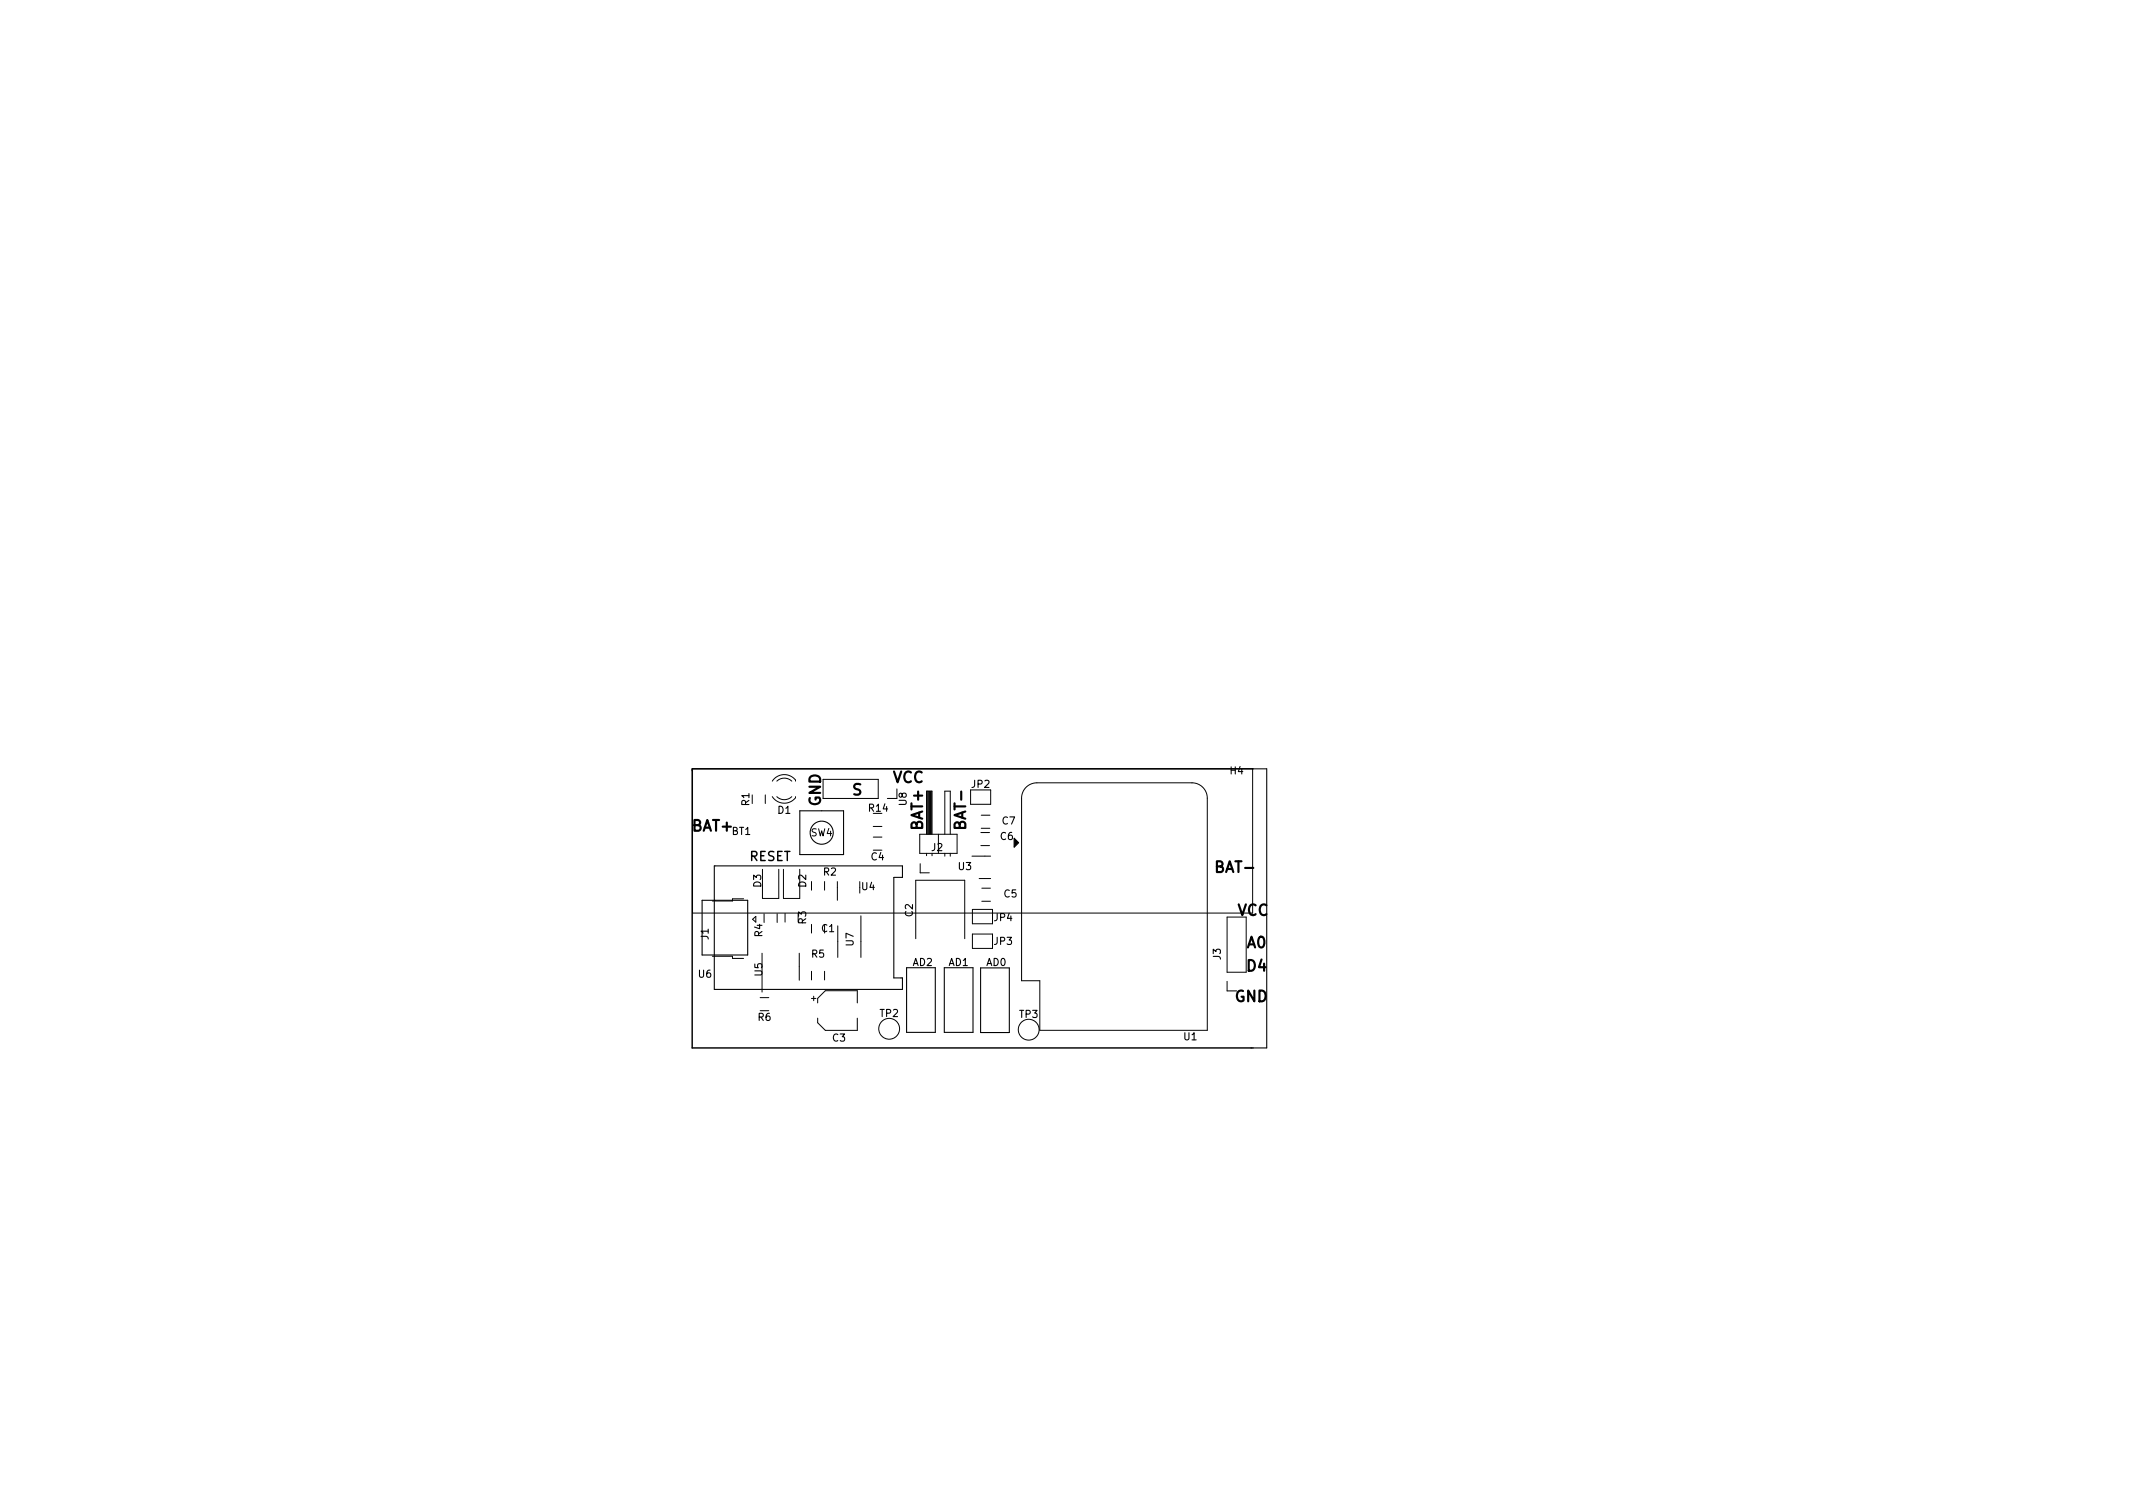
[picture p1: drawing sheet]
<svg xmlns="http://www.w3.org/2000/svg" width="297mm" height="210mm" viewBox="0 0 297 210" stroke-linecap="round" stroke-linejoin="round" font-family="sans-serif">
<defs><g id="words">
<g font-size="2.1">
<text x="114.3" y="112.3" transform="rotate(-90 114.3 112.3)">GND</text>
<text x="118.7" y="110.7">S</text>
<text x="124.3" y="109">VCC</text>
<text x="96.5" y="115.7">BAT+</text>
<text x="128.5" y="115.5" transform="rotate(-90 128.5 115.5)">BAT+</text>
<text x="134.5" y="115.2" transform="rotate(-90 134.5 115.2)">BAT-</text>
<text x="169.5" y="121.5">BAT-</text>
<text x="172.3" y="127.5">VCC</text>
<text x="173.7" y="132">A0</text>
<text x="173.7" y="135.2">D4</text>
<text x="171.9" y="139.5">GND</text>
</g>
<text font-size="1.8" x="104.3" y="119.9">RESET</text>
<g font-size="1.4">
<text x="171.3" y="107.8">H4</text>
<text x="104.3" y="112.2" transform="rotate(-90 104.3 112.2)">R1</text>
<text x="108.3" y="113.3">D1</text>
<text x="121" y="113">R14</text>
<text x="126.2" y="112.1" transform="rotate(-90 126.2 112.1)">U8</text>
<text x="135.3" y="109.7">JP2</text>
<text x="101.9" y="116.2">BT1</text>
<text x="112.9" y="116.4">SW4</text>
<text x="121.3" y="119.8">C4</text>
<text x="129.7" y="118.5">J2</text>
<text x="139.3" y="117">C6</text>
<text x="139.6" y="114.8">C7</text>
<text x="106" y="123.5" transform="rotate(-90 106 123.5)">D3</text>
<text x="112.3" y="123.5" transform="rotate(-90 112.3 123.5)">D2</text>
<text x="114.7" y="121.9">R2</text>
<text x="120" y="123.9">U4</text>
<text x="133.5" y="121.1">U3</text>
<text x="139.8" y="125">C5</text>
<text x="98.7" y="130.8" transform="rotate(-90 98.7 130.8)">J1</text>
<text x="106.2" y="130.4" transform="rotate(-90 106.2 130.4)">R4</text>
<text x="112.3" y="128.6" transform="rotate(-90 112.3 128.6)">R3</text>
<text x="114.4" y="129.8">C1</text>
<text x="118.9" y="131.7" transform="rotate(-90 118.9 131.7)">U7</text>
<text x="127.1" y="127.6" transform="rotate(-90 127.1 127.6)">C2</text>
<text x="138.5" y="131.6">JP3</text>
<text x="138.5" y="128.3">JP4</text>
<text x="97.3" y="136.1">U6</text>
<text x="106.2" y="135.9" transform="rotate(-90 106.2 135.9)">U5</text>
<text x="113" y="133.3">R5</text>
<text x="127.1" y="134.5">AD2</text>
<text x="132.1" y="134.5">AD1</text>
<text x="137.4" y="134.5">AD0</text>
<text x="170" y="133.6" transform="rotate(-90 170 133.6)">J3</text>
<text x="105.6" y="142.1">R6</text>
<text x="122.5" y="141.6">TP2</text>
<text x="142" y="141.7">TP3</text>
<text x="115.9" y="145">C3</text>
<text x="164.9" y="144.8">U1</text>
</g>
</g></defs>
<g fill="none" stroke="#000" stroke-width=".15">
<path d="M111.4 112.9h6.1v6.1h-6.1zM174.4 107.1h2v38.8h-1.9M97.8 125.4h6.3v7.6h-6.3zM99.5 120.6h26.2v1.6h-1.2v14h1.2v1.6h-26.2zM126.2 134.7h4v9h-4zM131.5 134.7h4v9h-4zM136.6 134.8h4v9h-4z"/>
<circle cx="114.4" cy="115.9" r="1.61"/>
</g>
<path d="M174.5 107.1h-78.1v38.8h78.1" fill="none" stroke="#000" stroke-width=".2"/>
<g fill="none" stroke="#000" stroke-width=".14">
<path d="M96.4 107h78v20.1h-78zM106.6 110.7v1.2M107.5 110.9a1.99 1.99 0 0 0 3.3 .2v-.2M108.2 110.9a1.5 1.5 0 0 0 2.1 0M110.3 108.8a1.5 1.5 0 0 0-2.1 0M110.8 108.8a1.44 1.44 0 0 0-1.2-.9 1.99 1.99 0 0 0-2.1 .9M114.6 108.5h7.7v2.7h-7.7M121.6 116.6h1.2M121.6 115.1h1.2M124.9 109.8v1.4h-1.3M128.1 116.2h5.2v2.6h-5.2zM129 116.2v-6h.8v6"/>
<path d="M129 118.8v.4M129.1 110.2v6M129.2 110.2v6M129.3 110.2v6M129.5 110.2v6M129.6 110.2v6M129.7 110.2v6M129.8 118.8v.4M130.7 116.2v2.6M131.6 116.2v-6h.7v6M131.6 118.8v.4M132.3 118.8v.4"/>
<path d="M135.2 110h2.8v2h-2.8M135.4 119.2h2.6M136.6 117.7h1.2M136.6 115.9h1.2M136.6 115.3h1.3M136.6 113.5h1.3M142.9 109.6a2.13 2.13 0 0 1 1.5-.6h21.6a2.13 2.13 0 0 1 2.1 2.1v32.4h-23.3v-6.9h-2.5v-25.5a2.13 2.13 0 0 1 .6-1.5zM99.2 133.2h2.8v.3h1.6M103.6 125.2h-1.6v.3h-2.8M104.8 128l.5-.4v.8zM105.9 138.9h1.2M106.1 132.7v5.4"/>
<path d="M106.2 121v4.1h2.3v-4.1M106.4 127.2v1.2M108.2 127.2v1.2M109.1 121v4.1h2.3v-4.1M109.3 127.2v1.2M111.3 132.7v3.8M113 139h.6M113 122.7v1.2M113 128.7v1.2M113 135.2v1.3M113.3 138.7v.6M113.9 139.7v-.7l1-1h4.5v1.7"/>
<path d="M114.8 122.7v1.2M114.8 135.2v1.3M116.6 122.8v2.6M116.7 128.9v4.4M119.9 127.5v5.8M127.5 130.7v-8.1h6.8v8.1M128.1 120.3v1.2h1.3M135.4 130.1h2.8v2h-2.8zM135.4 126.6h2.8v2h-2.8zM136.4 122.3h1.6M136.7 125.5h1.2M136.7 123.7h1.2"/>
<path d="M170.9 136.6v1.4h1.3M170.9 127.7h2.6v7.7h-2.6zM113.9 141.8v.6l1 1.1h4.5v-1.7"/>
<circle cx="123.8" cy="143.3" r="1.45"/>
<circle cx="143.3" cy="143.4" r="1.45"/>
</g>
<path d="M141.2 116.7l.7 .6-.7 .7z" fill="#000" stroke="#000" stroke-width=".15"/>
<use href="#words"/>
</svg>
